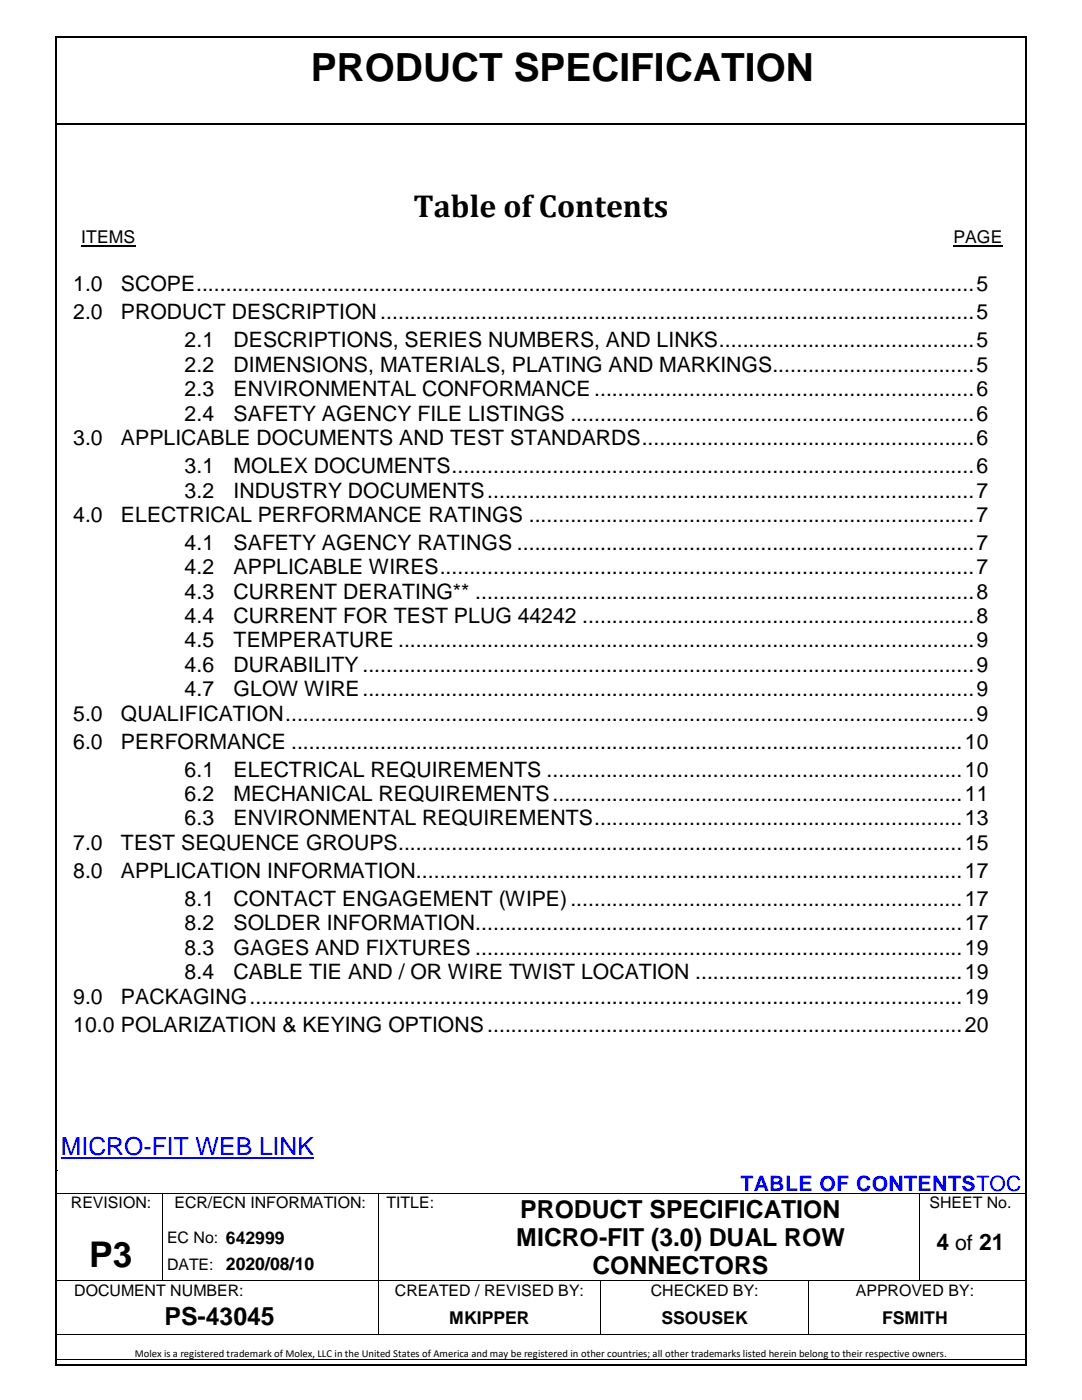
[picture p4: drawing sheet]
<svg xmlns="http://www.w3.org/2000/svg" width="216mm" height="279mm" viewBox="0 0 216 279" stroke-linecap="round" stroke-linejoin="round" font-family="sans-serif">
<defs><g id="words">
<text font-size="7.7" x="62" y="16.1">PRODUCT SPECIFICATION</text>
<text font-size="7.1" x="17.8" y="252.8">P3</text>
<text font-size="6.3" x="82.5" y="43.3">Table of Contents</text>
<text font-size="5" fill="#00f" x="12.1" y="230.4">MICRO-FIT WEB LINK</text>
<g font-size="5">
<text x="103.8" y="243">PRODUCT SPECIFICATION</text>
<text x="103" y="248.7">MICRO-FIT (3.0) DUAL ROW</text>
<text x="118.2" y="254.3">CONNECTORS</text>
<text x="32.8" y="264.4">PS-43045</text>
</g>
<text font-size="4.6" x="186.9" y="249.4">4 of 21</text>
<g font-size="4.2">
<text x="14.6" y="58.1">1.0</text>
<text x="24.1" y="58.1">SCOPE...................................................................................................................................5</text>
<text x="14.6" y="63.7">2.0</text>
<text x="24.1" y="63.7">PRODUCT DESCRIPTION....................................................................................................5</text>
<text x="36.8" y="69.3">2.1</text>
<text x="46.6" y="69.3">DESCRIPTIONS, SERIES NUMBERS, AND LINKS...........................................5</text>
<text x="36.8" y="74.2">2.2</text>
<text x="46.6" y="74.2">DIMENSIONS, MATERIALS, PLATING AND MARKINGS..................................5</text>
<text x="36.8" y="79.1">2.3</text>
<text x="36.8" y="84">2.4</text>
<text x="46.6" y="79.1">ENVIRONMENTAL CONFORMANCE ................................................................6</text>
<text x="46.6" y="84">SAFETY AGENCY FILE LISTINGS ....................................................................6</text>
<text x="14.6" y="88.8">3.0</text>
<text x="24.1" y="88.8">APPLICABLE DOCUMENTS AND TEST STANDARDS........................................................6</text>
<text x="36.8" y="94.4">3.1</text>
<text x="46.6" y="94.4">MOLEX DOCUMENTS........................................................................................6</text>
<text x="36.8" y="99.3">3.2</text>
<text x="46.6" y="99.3">INDUSTRY DOCUMENTS..................................................................................7</text>
<text x="14.6" y="104.2">4.0</text>
<text x="24.1" y="104.2">ELECTRICAL PERFORMANCE RATINGS ...........................................................................7</text>
<text x="36.8" y="109.7">4.1</text>
<text x="46.6" y="109.7">SAFETY AGENCY RATINGS .............................................................................7</text>
<text x="36.8" y="114.6">4.2</text>
<text x="36.8" y="119.5">4.3</text>
<text x="46.6" y="114.6">APPLICABLE WIRES..........................................................................................7</text>
<text x="46.6" y="119.5">CURRENT DERATING** ....................................................................................8</text>
<text x="36.8" y="124.4">4.4</text>
<text x="46.6" y="124.4">CURRENT FOR TEST PLUG 44242 ..................................................................8</text>
<text x="36.8" y="129.2">4.5</text>
<text x="46.6" y="129.2">TEMPERATURE .................................................................................................9</text>
<text x="36.8" y="134.1">4.6</text>
<text x="46.6" y="134.1">DURABILITY .......................................................................................................9</text>
<text x="14.6" y="143.8">5.0</text>
<text x="24.1" y="143.8">QUALIFICATION....................................................................................................................9</text>
<text x="36.8" y="139">4.7</text>
<text x="46.6" y="139">GLOW WIRE.......................................................................................................9</text>
<text x="14.6" y="149.4">6.0</text>
<text x="24.1" y="149.4">PERFORMANCE .................................................................................................................10</text>
<text x="36.8" y="155">6.1</text>
<text x="46.6" y="155">ELECTRICAL REQUIREMENTS ......................................................................10</text>
<text x="36.8" y="159.9">6.2</text>
<text x="46.6" y="159.9">MECHANICAL REQUIREMENTS.....................................................................11</text>
<text x="36.8" y="164.7">6.3</text>
<text x="46.6" y="164.7">ENVIRONMENTAL REQUIREMENTS..............................................................13</text>
<text x="14.6" y="169.6">7.0</text>
<text x="24.1" y="169.6">TEST SEQUENCE GROUPS...............................................................................................15</text>
<text x="14.6" y="175.2">8.0</text>
<text x="24.1" y="175.2">APPLICATION INFORMATION............................................................................................17</text>
<text x="36.8" y="180.8">8.1</text>
<text x="36.8" y="185.7">8.2</text>
<text x="46.6" y="180.8">CONTACT ENGAGEMENT (WIPE)..................................................................17</text>
<text x="46.6" y="185.7">SOLDER INFORMATION..................................................................................17</text>
<text x="36.8" y="190.6">8.3</text>
<text x="46.6" y="190.6">GAGES AND FIXTURES ..................................................................................19</text>
<text x="36.8" y="195.4">8.4</text>
<text x="46.6" y="195.4">CABLE TIE AND / OR WIRE TWIST LOCATION .............................................19</text>
<text x="14.6" y="200.3">9.0</text>
<text x="24.1" y="200.3">PACKAGING........................................................................................................................19</text>
<text x="14.6" y="205.9">10.0 POLARIZATION &amp; KEYING OPTIONS................................................................................20</text>
</g>
<text font-size="4.2" fill="#00f" x="147.7" y="237.7">TABLE OF CONTENTSTOC</text>
<g font-size="3.5">
<text x="16.2" y="48.6">ITEMS</text>
<text x="190.2" y="48.6">PAGE</text>
<text x="89.6" y="264.2">MKIPPER</text>
<text x="132" y="264.2">SSOUSEK</text>
<text x="176" y="264.2">FSMITH</text>
</g>
<g font-size="3.2">
<text x="14.1" y="241.2">REVISION:</text>
<text x="34.8" y="241.2">ECR/ECN INFORMATION:</text>
<text x="77.1" y="241.2">TITLE:</text>
<text x="185.5" y="241.2">SHEET No.</text>
<text x="33.3" y="248.1">EC No: 642999</text>
<text x="33.3" y="253.4">DATE: 2020/08/10</text>
<text x="14.8" y="258.6">DOCUMENT NUMBER:</text>
<text x="78.8" y="258.6">CREATED / REVISED BY:</text>
<text x="129.9" y="258.6">CHECKED BY:</text>
<text x="170.8" y="258.6">APPROVED BY:</text>
</g>
<text font-size="2.1" x="26.9" y="270.8">Molex is a registered trademark of Molex, LLC in the United States of America and may be registered in other countries; all other trademarks listed herein belong to their respective owners.</text>
</g></defs>
<g fill="#000">
<path d="M11.1 7.3h.3v.3h-.3z" fill-rule="evenodd"/>
<path d="M11.1 7.3h.3v.3h-.3z" fill-rule="evenodd"/>
<path d="M204.5 7.3h.3v.3h-.3z" fill-rule="evenodd"/>
<path d="M204.5 7.3h.3v.3h-.3z" fill-rule="evenodd"/>
<path d="M11.4 24.6h.4v.3h-.4z" fill-rule="evenodd"/>
<path d="M11.4 24.6h.4v.3h-.4z" fill-rule="evenodd"/>
<path d="M203 24.6h.3v.3h-.3z" fill-rule="evenodd"/>
<path d="M203 24.6h.3v.3h-.3z" fill-rule="evenodd"/>
<path d="M11.4 233.6h.2v.2h-.2z" fill-rule="evenodd"/>
<path d="M11.4 238h.2v.2h-.2z" fill-rule="evenodd"/>
<path d="M11.4 238h.2v.2h-.2z" fill-rule="evenodd"/>
<path d="M32.3 238h.1v.2h-.1z" fill-rule="evenodd"/>
<path d="M75.5 238h.1v.2h-.1z" fill-rule="evenodd"/>
<path d="M88.2 238h.2v.2h-.2z" fill-rule="evenodd"/>
<path d="M108 238h.1v.2h-.1z" fill-rule="evenodd"/>
<path d="M183.4 238h.2v.2h-.2z" fill-rule="evenodd"/>
<path d="M11.4 255.4h.2v.2h-.2z" fill-rule="evenodd"/>
<path d="M11.4 255.4h.2v.2h-.2z" fill-rule="evenodd"/>
<path d="M32.3 244.8h.1v.2h-.1z" fill-rule="evenodd"/>
<path d="M32.3 249h.1v.1h-.1z" fill-rule="evenodd"/>
<path d="M32.3 255.4h.1v.2h-.1z" fill-rule="evenodd"/>
<path d="M45.1 255.4h.2v.2h-.2z" fill-rule="evenodd"/>
<path d="M75.5 244.8h.1v.2h-.1z" fill-rule="evenodd"/>
<path d="M75.5 249h.1v.1h-.1z" fill-rule="evenodd"/>
<path d="M75.5 255.4h.1v.2h-.1z" fill-rule="evenodd"/>
<path d="M88.2 255.4h.2v.2h-.2z" fill-rule="evenodd"/>
<path d="M119.8 255.4h.2v.2h-.2z" fill-rule="evenodd"/>
<path d="M161.3 255.4h.2v.2h-.2z" fill-rule="evenodd"/>
<path d="M183.4 244.8h.2v.2h-.2z" fill-rule="evenodd"/>
<path d="M183.4 249h.2v.1h-.2z" fill-rule="evenodd"/>
<path d="M183.4 255.4h.2v.2h-.2z" fill-rule="evenodd"/>
<path d="M11.1 272.2h.3v.4h-.3z" fill-rule="evenodd"/>
<path d="M11.1 272.2h.3v.4h-.3z" fill-rule="evenodd"/>
<path d="M11.4 266.1h.2v.2h-.2z" fill-rule="evenodd"/>
<path d="M11.4 271.3h.2v.2h-.2z" fill-rule="evenodd"/>
<path d="M11.4 271.3h.2v.2h-.2z" fill-rule="evenodd"/>
<path d="M75.5 266.1h.1v.2h-.1z" fill-rule="evenodd"/>
<path d="M119.8 266.1h.2v.2h-.2z" fill-rule="evenodd"/>
<path d="M161.3 266.1h.2v.2h-.2z" fill-rule="evenodd"/>
<path d="M203.8 266.1h.2v.2h-.2z" fill-rule="evenodd"/>
<path d="M203.8 271.3h.2v.2h-.2z" fill-rule="evenodd"/>
<path d="M203.8 271.3h.2v.2h-.2z" fill-rule="evenodd"/>
<path d="M204 266.1h.2v.2h-.2z" fill-rule="evenodd"/>
<path d="M204.2 266.1h.3v.2h-.3z" fill-rule="evenodd"/>
<path d="M204.5 272.2h.3v.4h-.3z" fill-rule="evenodd"/>
<path d="M204.5 272.2h.3v.4h-.3z" fill-rule="evenodd"/>
</g>
<path d="M11.3 7.6v264.6M11.4 7.5h193.1M204.7 7.6v264.6M11.8 24.7h192.7M11.4 272.4h193.1" fill="none" stroke="#000" stroke-width=".34"/>
<path d="M12.1 231.1h50.5" fill="none" stroke="#00f" stroke-width=".38"/>
<g fill="none" stroke="#000" stroke-width=".2">
<path d="M11.6 238.1h20.7M32.4 238.2v6.6M32.4 238.1h43.1M75.5 238.2v6.6M75.6 238.1h12.6M88.4 238.1h19.6M108.1 238.1h75.3M183.5 238.2v6.6M183.6 238.1h20.9M11.6 255.5h20.7M32.4 245v4M32.4 249.1v6.3"/>
<path d="M32.4 255.5h12.7M45.3 255.5h30.2M75.5 245v4M75.5 249.1v6.3M75.5 255.6v10.5M75.6 255.5h12.6M88.4 255.5h31.4M119.9 255.6v10.5M120 255.5h41.3M161.4 255.6v10.5M161.5 255.5h21.9M183.5 245v4"/>
<path d="M183.5 249.1v6.3M183.6 255.5h20.9M11.6 266.2h63.9M11.6 271.4h192.9M75.6 266.2h44.2M120 266.2h41.3M161.5 266.2h42.3"/>
</g>
<path d="M16.2 49.1h10.8M190.2 49.1h9.9" fill="none" stroke="#000" stroke-width=".25"/>
<use href="#words"/>
</svg>
